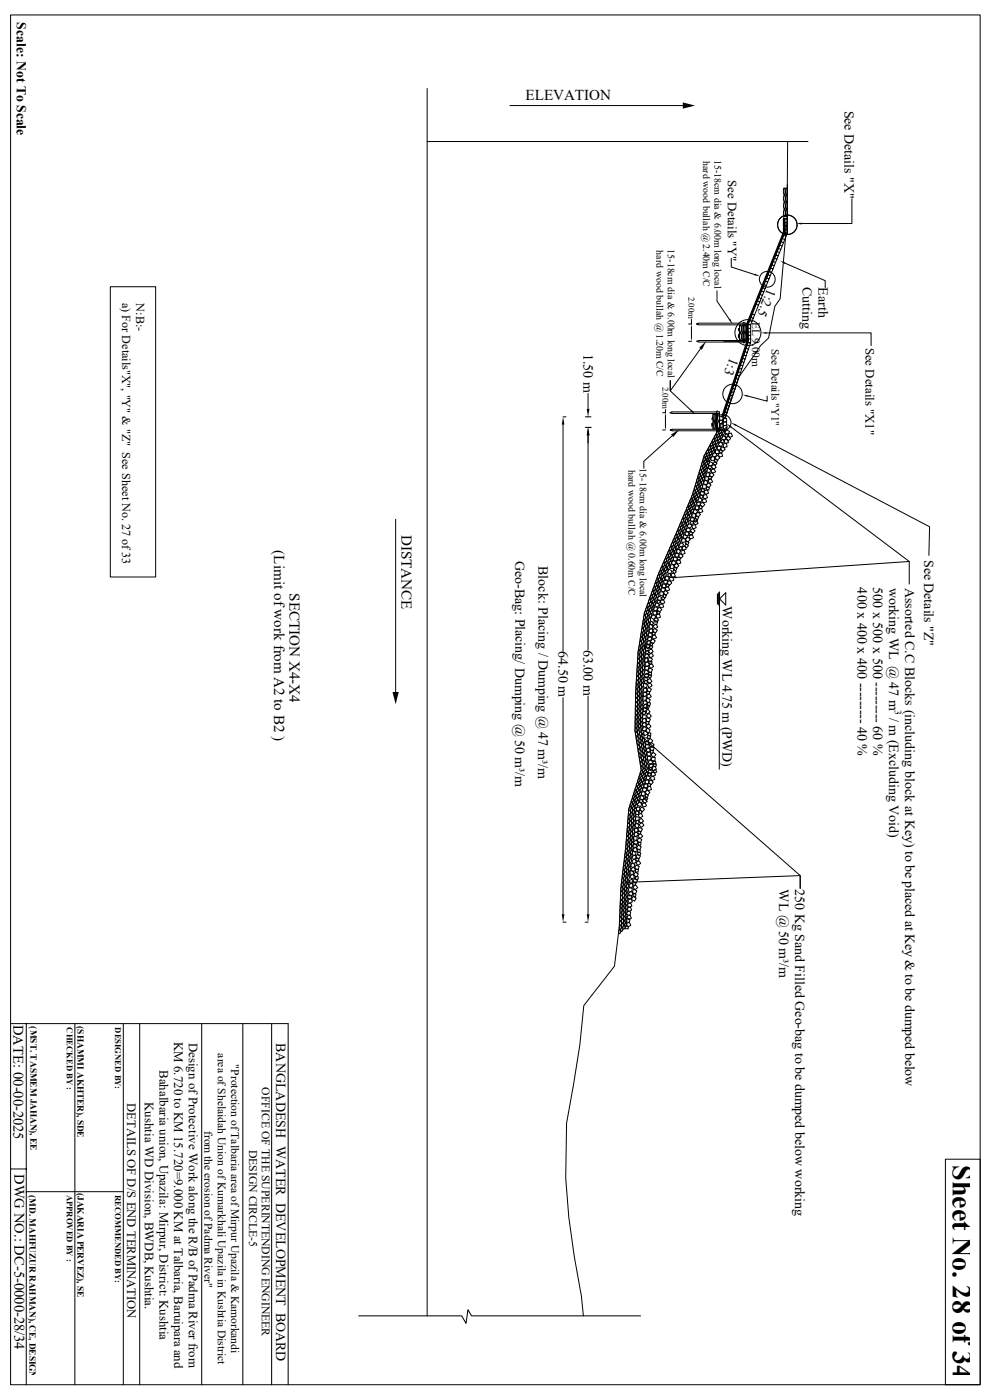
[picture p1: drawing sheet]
<svg xmlns="http://www.w3.org/2000/svg" width="297mm" height="420mm" viewBox="0 0 297 420" stroke-linecap="round" stroke-linejoin="round" font-family="sans-serif">
<defs><g id="words">
<text font-size="8.4" x="285.6" y="349.5" transform="rotate(90 285.6 349.5)">Sheet No. 28 of 34</text>
<g font-size="4.5">
<text x="157.5" y="29.9">ELEVATION</text>
<text x="120.3" y="160.4" transform="rotate(90 120.3 160.4)">DISTANCE</text>
<text x="82.2" y="165.1" transform="rotate(90 82.2 165.1)">(Limit of work from A2 to B2 )</text>
<text x="86.8" y="178" transform="rotate(90 86.8 178)">SECTION X4-X4</text>
</g>
<g font-size="4.4">
<text x="4" y="307.5" transform="rotate(90 4 307.5)">DATE: 00-00-2025</text>
<text x="4.3" y="352.2" transform="rotate(90 4.3 352.2)">DWG NO.: DC-5-0000-28/34</text>
</g>
<g font-size="4.2">
<text x="253.1" y="33.2" transform="rotate(90 253.1 33.2)">See Details &quot;X&quot;</text>
<text x="240.5" y="86.1" transform="rotate(90 240.5 86.1)">Cutting</text>
<text x="245.3" y="86.2" transform="rotate(90 245.3 86.2)">Earth</text>
<text x="174.9" y="106.2" transform="rotate(90 174.9 106.2)">1.50 m</text>
<text x="276.9" y="167.9" transform="rotate(90 276.9 167.9)">See Details &quot;Z&quot;</text>
<text x="154.4" y="168.3" transform="rotate(90 154.4 168.3)">Geo-Bag: Placing/ Dumping @ 50 m³/m</text>
<text x="161.4" y="169.8" transform="rotate(90 161.4 169.8)">Block: Placing / Dumping @ 47 m³/m</text>
<text x="257" y="176.2" transform="rotate(90 257 176.2)">400 x 400 x 400 --------- 40 %</text>
<text x="261.7" y="176.1" transform="rotate(90 261.7 176.1)">500 x 500 x 500 --------- 60 %</text>
<text x="266.4" y="176.3" transform="rotate(90 266.4 176.3)">working WL @ 47 m / m (Excluding Void)</text>
<text x="271.2" y="176.3" transform="rotate(90 271.2 176.3)">Assorted C.C Blocks (including block at Key) to be placed at Key &amp; to be dumped below</text>
<text x="216.5" y="181.9" transform="rotate(90 216.5 181.9)">Working WL 4.75 m (PWD)</text>
<text x="167.4" y="195.4" transform="rotate(90 167.4 195.4)">64.50 m</text>
<text x="174.9" y="194.9" transform="rotate(90 174.9 194.9)">63.00 m</text>
<text x="233.6" y="266.8" transform="rotate(90 233.6 266.8)">WL @ 50 m³/m</text>
<text x="238.3" y="266.7" transform="rotate(90 238.3 266.7)">250 Kg Sand Filled Geo-bag to be dumped below working</text>
<text x="82.7" y="312.9" transform="rotate(90 82.7 312.9)">BANGLADESH WATER DEVELOPMENT BOARD</text>
</g>
<g font-size="4.1">
<text x="5.1" y="6.7" transform="rotate(90 5.1 6.7)">Scale: Not To Scale</text>
<text x="230" y="86.4" transform="rotate(112 230 86.4)">1:2.5</text>
<text x="218.9" y="107.1" transform="rotate(112 218.9 107.1)">1:3</text>
</g>
<g font-size="3.9">
<text x="218.1" y="54" transform="rotate(90 218.1 54)">See Details &quot;Y&quot;</text>
<text x="259.4" y="104.3" transform="rotate(90 259.4 104.3)">See Details &quot;X1&quot;</text>
<text x="52.2" y="312.5" transform="rotate(90 52.2 312.5)">KM 6.720 to KM 15.720=9.000 KM at Talbaria, Baruipara and</text>
<text x="56.6" y="312.8" transform="rotate(90 56.6 312.8)">Design of Protective Work along the R/B of Padma River from</text>
<text x="47.8" y="321.1" transform="rotate(90 47.8 321.1)">Bahalbaria union, Upazila: Mirpur, District: Kushtia</text>
<text x="43.4" y="330.6" transform="rotate(90 43.4 330.6)">Kushtia WD Division, BWDB, Kushtia.</text>
</g>
<text font-size="3.8" x="38.1" y="330.9" transform="rotate(90 38.1 330.9)">DETAILS OF D/S END TERMINATION</text>
<g font-size="3.6">
<text x="36.7" y="90.8" transform="rotate(90 36.7 90.8)">a) For Details&quot;X&quot;, &quot;Y&quot; &amp; &quot;Z&quot; See Sheet No. 27 of 33</text>
<text x="40.9" y="91" transform="rotate(90 40.9 91)">N:B:-</text>
</g>
<g font-size="3.5">
<text x="65.3" y="316" transform="rotate(90 65.3 316)">area of Shelaidah Union of Kumarkhali Upazila in Kushtia District</text>
<text x="69.3" y="319.3" transform="rotate(90 69.3 319.3)">&quot;Protection of Talbaria area of Mirpur Upazila &amp; Kamorkandi</text>
<text x="78.4" y="326.1" transform="rotate(90 78.4 326.1)">OFFICE OF THE SUPERINTENDING ENGINEER</text>
<text x="61.3" y="339.2" transform="rotate(90 61.3 339.2)">from the erosion of Padma River&quot;</text>
<text x="74.7" y="345" transform="rotate(90 74.7 345)">DESIGN CIRCLE-5</text>
</g>
<g font-size="3.4">
<text x="225.4" y="96.5" transform="rotate(90 225.4 96.5)">EL 9.00m</text>
<text x="231.3" y="104.6" transform="rotate(90 231.3 104.6)">See Details &quot;Y1&quot;</text>
</g>
<g font-size="3">
<text x="214.2" y="47.9" transform="rotate(90 214.2 47.9)">15-18cm dia &amp; 6.00m long local</text>
<text x="210.8" y="48.2" transform="rotate(90 210.8 48.2)">hard wood bullah @ 2.40m C/C</text>
<text x="196.8" y="75.1" transform="rotate(90 196.8 75.1)">hard wood bullah @ 1.20m C/C</text>
<text x="200.2" y="74.8" transform="rotate(90 200.2 74.8)">15-18cm dia &amp; 6.00m long local</text>
<text x="188.3" y="140.9" transform="rotate(90 188.3 140.9)">hard wood bullah @ 0.60m C/C</text>
<text x="191.7" y="140.5" transform="rotate(90 191.7 140.5)">15-18cm dia &amp; 6.00m long local</text>
</g>
<text font-size="2.9" x="268.2" y="213" transform="rotate(90 268.2 213)">3</text>
<g font-size="2.8">
<text x="9.1" y="307.9" transform="rotate(90 9.1 307.9)">(MST. TASMEM JAHAN), EE</text>
<text x="23.2" y="307.9" transform="rotate(90 23.2 307.9)">(SHAMMI AKHTER), SDE</text>
<text x="8.9" y="358.5" transform="rotate(90 8.9 358.5)">(MD. MAHFUZUR RAHMAN), CE, DESIGN</text>
<text x="23.2" y="357.9" transform="rotate(90 23.2 357.9)">(JAKARIA PERVEZ), SE</text>
</g>
<g font-size="2.6">
<text x="206.4" y="89" transform="rotate(90 206.4 89)">2.00m</text>
<text x="198.6" y="116" transform="rotate(90 198.6 116)">2.00m</text>
<text x="20" y="308.2" transform="rotate(90 20 308.2)">CHECKED BY :</text>
<text x="34.5" y="308.2" transform="rotate(90 34.5 308.2)">DESIGNED BY:</text>
<text x="20" y="358.4" transform="rotate(90 20 358.4)">APPROVED BY :</text>
<text x="34.5" y="358.4" transform="rotate(90 34.5 358.4)">RECOMMENDED BY:</text>
</g>
</g></defs>
<g fill="none" stroke="#000" stroke-width=".3">
<path d="M3.2 4.5h290.6v410.9h-290.6zM128 26.5v368.3M152.8 31.7h51.8M128 42.5h114.1M235 56.3a1.96 1.96 0 0 1 0 2.1l-.2-.7zM235 58.5a1.48 1.48 0 0 1 .2 1.9v.2a1.48 1.48 0 0 1-.3-1.9zM235.5 56.4a1.48 1.48 0 0 1 .3 1.9l-.1 .1a1.48 1.48 0 0 1-.2-1.8zM235.6 58.5a1.48 1.48 0 0 1 .2 1.9v.2a1.48 1.48 0 0 1-.3-1.9zM236 55.2v14.7M236.1 42.5l-.2 23.5-2.1 23.6-1.6 2.3-1.9 9.5-2.4 2.4-6.5 9.4-4 11.7-6.4 11.8-3.5 11.8-10.1 23.6-4.3 11.8-1.9 11.7-.7 11.8-.2 11.8 1.9 11.8-3.8 11.7-.9 11.8-1.4 11.8-.5 11.8-1.5 11.8-9.1 11.8-1.2 11.7-4 23.6a194.1 194.1 0 0 0 4.4 51.8l.6 6M255.3 59.6v7.5h-15M219.2 77.5v2.6l7 2.3"/>
<path d="M231.4 79.5l.6 .2M231.8 78.5l.6 .2M232.2 77.5l.6 .3M232.5 76.5l.7 .3M233 75.5l.6 .3M233.3 74.5l.7 .3M233.7 73.5l.7 .3M234.1 72.6l.7 .2M234.5 71.6l.7 .2M234.9 70.6l.7 .3M235 60.7a1.48 1.48 0 0 1 .2 1.9v.1a1.48 1.48 0 0 1-.3-1.8zM235 62.9a1.48 1.48 0 0 1 .2 1.8v.2a1.48 1.48 0 0 1-.3-1.9z"/>
<path d="M235 65.6v4.1l-11 27.5v5.4l-7.5 22.4M235.2 67.8h.8M235.2 69.7l-11 27.6v5.4M235.2 68.8h.8M235.3 79l12 5.2v2.1M235.6 60.7a1.48 1.48 0 0 1 .2 1.9v.1a1.48 1.48 0 0 1-.3-1.8zM235.6 62.8a1.48 1.48 0 0 1 .2 1.9v.2a1.48 1.48 0 0 1-.3-1.9zM236 64.9h-1.1v.7h1.1h-.8v4.3l.7 .2M236 66.7h-.8v3.2h.8M236 65.6h-1.2v4l-11 27.6v5.4l-7.5 22.4M236 69.9l-11 27.6M33.1 86h13.6v87.1h-13.6z"/>
<path d="M207.2 95.8v1.4h-.8M207.2 98.2v3.2M208.7 97.2l.7-.3h14.2v.6h-14.2zM214.9 87.2v3.1l3.7 5.5M221.6 98.7l-.2-.3 .2 .3-.3 .3M221.6 98.9l-.2-.2 .2 .2-.3 .4M221.6 97.5v4.7M221.9 97.5a2.06 2.06 0 0 1 0 2.3l-.2-1.1zM221.9 99.8a2.06 2.06 0 0 1 0 2.3l-.2-1.1zM222.5 97.5a2.06 2.06 0 0 1 0 2.3l-.2-1.1zM222.5 99.8a2.06 2.06 0 0 1 .1 2.3l-.3-1.1zM222.7 97.1v5.7"/>
<path d="M222.7 96.9l.1-.2 .3 .2M222.7 97.5l.1 .2 .3-.2M223.2 97.4a2.06 2.06 0 0 1 0 2.3l-.2-1zM223.2 99.7a2.06 2.06 0 0 1 0 2.4l-.2-1.1zM223.6 97.5v5.1h-14.1l-.7-.2 .7-.2h14.1M224.2 98.5h.8M224.2 97.5h.8M224.3 97.2l.7 .3M224.7 96.2l.6 .3M225 99.6h-.8v3.1h.8M225 97.5v5.2M225.1 95.2l.6 .3"/>
<path d="M225.5 94.2l.6 .3M226.7 91.3l.6 .2M227 90.3l.7 .3M227.5 89.3l.6 .3M227.8 88.3l.7 .3M228.2 87.3l.7 .3M228.6 86.4l.7 .2M229 85.4l.7 .2M229.4 84.4l.7 .2M229.7 99.9h31.4v3.8M229.8 83.4l.7 .3M230.2 82.4l.6 .3"/>
<path d="M230.6 81.4l.6 .3M231 80.4l.6 .3M176.2 118v4.7M206.4 102.4h.8M209.9 104.6l-9 12.7v-3.1v3.1l6.2 5.8M216.5 102.2l.6 .2h6.5M218.6 119.6l.6 .2M218.9 118.6l.7 .2M219.2 117.6l.7 .2M219.6 116.5l.7 .3M219.9 115.6l.7 .2M220.3 114.6l.6 .2"/>
<path d="M220.6 113.5l.7 .2M220.9 112.5l.7 .3M221.3 111.5l.7 .3M221.6 100.8l-.3-.3 .3 .3-.3 .3M221.6 101l-.3-.3 .3 .3-.3 .3M221.6 110.5l.7 .2M222 109.5l.6 .2M222.3 108.5l.6 .3M222.6 107.5l.7 .2M222.7 102.2l.1-.3 .3 .3M222.7 102.6l.1 .3 .3-.3M222.9 106.5l.7 .2"/>
<path d="M223.3 105.5l.6 .2M223.6 104.5l.7 .2M223.9 103.5l.7 .2M224.2 118.8l5.7 1.6v-1.6M224.2 102.7l.7 .3M224.2 100.6h.8zM224.2 101.7h.8M224.2 100.6h.8M224.2 102.6l-7.5 22.7 .6 .2 7.7-22.8M168.7 125.1h.9M168.7 127.4v68M175.4 128.2h1.7"/>
<path d="M175.4 125.1h1.7M176.2 130.6v64.3M198.6 129h.8M199.4 122.9v.9h-.8M199.4 124.8v3.3M201.5 130.7l-8.5 7.7v2.1M210.4 138.8l.3-.3a.64 .64 0 0 1 .2 .7 .64 .64 0 0 1-.5 .5zM210.7 139.5l.3-.3a.64 .64 0 0 1 .3 .7 .64 .64 0 0 1-.6 .4zM210.8 137.6l.3-.3a.64 .64 0 0 1 .2 .7 .64 .64 0 0 1-.5 .4zM211.1 138.3l.3-.3a.64 .64 0 0 1 .2 .7 .64 .64 0 0 1-.5 .4zM211.2 136.4l.3-.3a.63 .63 0 0 1 .1 .7 .63 .63 0 0 1-.6 .4zM211.5 138.9l.3-.3a.64 .64 0 0 1 .2 .6 .64 .64 0 0 1-.6 .5z"/>
<path d="M211.5 137l.3-.3a.64 .64 0 0 1 .2 .7 .64 .64 0 0 1-.5 .5zM211.8 139.5l.3-.3a.64 .64 0 0 1 .2 .7 .64 .64 0 0 1-.5 .5zM211.8 137.6l.3-.3a.64 .64 0 0 1 .3 .7 .64 .64 0 0 1-.6 .5zM212 135h.2a.63 .63 0 0 1 .1 .7 .63 .63 0 0 1-.7 .3l.1-.6zM212 136.1l.3-.3a.63 .63 0 0 1 .1 .7 .63 .63 0 0 1-.6 .4zM212.2 138.4l.3-.3a.64 .64 0 0 1 .2 .7 .64 .64 0 0 1-.6 .4zM212.2 136.8l.3-.2a.63 .63 0 0 1 .1 .7 .63 .63 0 0 1-.6 .3zM212.4 137.6l.3-.3a.63 .63 0 0 1 .1 .8 .63 .63 0 0 1-.7 .3zM212.5 134.2l.3-.3a.63 .63 0 0 1 .1 .7 .63 .63 0 0 1-.7 .4zM212.7 134.9l.3-.2a.63 .63 0 0 1 .1 .7 .63 .63 0 0 1-.7 .3zM212.7 138.5l1 .4-.5 1-.9-.5zM212.9 135.7l.2-.3a.63 .63 0 0 1 .2 .7 .63 .63 0 0 1-.7 .4z"/>
<path d="M213 136.4l.3-.2a.63 .63 0 0 1 .1 .7 .63 .63 0 0 1-.6 .3zM213.1 137.1l1-.1 .1 1.1h-1.1zM213.1 133l.3-.2a.63 .63 0 0 1 .1 .7 .63 .63 0 0 1-.6 .3zM213.2 139.8l1-.5 .4 1-.9 .5zM213.2 133.8l.3-.2a.63 .63 0 0 1 .1 .7 .63 .63 0 0 1-.6 .3zM213.4 134.6l.3-.2a.63 .63 0 0 1 .1 .7 .63 .63 0 0 1-.6 .3zM213.6 135.4l.3-.3a.63 .63 0 0 1 .1 .8 .63 .63 0 0 1-.6 .3zM213.7 125.3l-.3-.3 .3 .3-.3 .3M213.7 125.6l-.3-.3 .3 .3-.3 .3M213.7 127.4l-.3-.3 .3 .3-.4 .3M213.7 127.6l-.3-.3 .3 .3-.4 .4M213.7 124v4.8"/>
<path d="M213.7 131.8l.3-.2a.63 .63 0 0 1 .1 .7 .63 .63 0 0 1-.7 .3zM213.7 139l.6-.5 .6 .6-.6 .6zM213.9 124a2.06 2.06 0 0 1 .1 2.4l-.3-1.1zM213.9 126.4a2.06 2.06 0 0 1 .1 2.3l-.3-1.1zM214 135.8l.9 .5-.6 .9-.9-.5zM214 132.5l.2-.1a.63 .63 0 0 1 .1 .7 .63 .63 0 0 1-.7 .4l.1-.6zM214 133.4l.3-.2a.63 .63 0 0 1 .1 .7 .63 .63 0 0 1-.6 .3zM214.2 137.3l.8-.7 .7 .8-.8 .7zM214.2 134.2l.3-.3a.63 .63 0 0 1 .1 .8 .63 .63 0 0 1-.6 .3zM214.3 130.7l.3-.3a.63 .63 0 0 1 .1 .8 .63 .63 0 0 1-.6 .3zM214.4 137.7l.7 .4-.4 .7-.7-.4zM214.4 135h1.1v1.1h-1z"/>
<path d="M214.5 131.5l.3-.3a.63 .63 0 0 1 .1 .8 .63 .63 0 0 1-.7 .3zM214.5 124a2.06 2.06 0 0 1 .1 2.4l-.3-1.1zM214.6 126.4a2.06 2.06 0 0 1 0 2.3l-.2-1.1zM214.7 132.3l.3-.3a.63 .63 0 0 1 .1 .8 .63 .63 0 0 1-.7 .3zM214.8 128.7l.1-.2 .3 .2M214.8 129.2l.1 .3 .3-.3M214.8 124.1l.1 .2 .3-.2M214.8 133.1l.3-.3a.63 .63 0 0 1 .1 .7 .63 .63 0 0 1-.6 .4zM214.9 129.6l.3-.2a.63 .63 0 0 1 .1 .7 .63 .63 0 0 1-.6 .3zM215 133.9h1v1.1h-1zM215.1 130.3l.3-.2a.63 .63 0 0 1 .1 .7 .63 .63 0 0 1-.7 .3zM215.2 123.6l-.1-.3-.3 .3v5.8"/>
<path d="M215.2 124a2.06 2.06 0 0 1 .1 2.4l-.3-1.1zM215.2 126.4a2.06 2.06 0 0 1 .1 2.3l-.3-1.1zM215.3 136.1l1-.3 .3 1.1-1 .2zM215.3 131.1l.3-.2a.63 .63 0 0 1 .1 .7 .63 .63 0 0 1-.6 .4zM215.5 131.9l.3-.2a.63 .63 0 0 1 .1 .7 .63 .63 0 0 1-.7 .3zM215.5 128.4l.3-.2a.63 .63 0 0 1 .1 .7 .63 .63 0 0 1-.6 .3zM215.6 125h1.1v1.1h-1.1zM215.6 126.1h1.1v1h-1.1zM215.6 127.1h1.1v1.1h-1.1zM215.6 124h-14.2l-.7-.2 .7-.2h14.2v5.6h-14.1l-.7-.2 .7-.2h14.1M215.7 129.3l.3-.3a.63 .63 0 0 1 .1 .8 .63 .63 0 0 1-.7 .3zM215.8 132.5l.9 .6-.5 .9-.9-.6z"/>
<path d="M215.9 130l.3-.2a.63 .63 0 0 1 .1 .7 .63 .63 0 0 1-.7 .4zM215.9 134.7l.8-.7 .6 .8-.8 .7zM215.9 134.9l.7 .4-.4 .7-.7-.4zM216 132.1l.8-.3 .3 .8-.8 .3zM216.1 130.8l.3-.2a.63 .63 0 0 1 .1 .7 .63 .63 0 0 1-.7 .3zM216.2 128.2l-.1 .8 .6-.4M216.7 133.3l1-.3 .2 1-1 .3zM216.7 129.7l.3-.3a.63 .63 0 0 1 .1 .7 .63 .63 0 0 1-.7 .4zM216.7 125.5h1.1v1.1h-1.1zM216.7 126.6h1.1v1h-1.1zM216.7 128.7l-.5 .6 .1 .5 .5-.4 .2-.7M216.7 127.9l.1 .1"/>
<path d="M216.7 130.7l.9 .6-.6 .9-.8-.6zM216.9 127.6l1 .2-.1 1.1-1.1-.2zM216.9 124.6l.7 .2M217 132l1.1-.2 .2 1-1 .3zM217.2 130.5l.7-.4 .4 .7-.7 .4zM217.3 123.6l.6 .2M217.3 128.5l.3-.2a.63 .63 0 0 1 .1 .7 .63 .63 0 0 1-.7 .3zM217.5 131.5l.8-.7 .7 .8-.8 .7zM217.6 122.6l.7 .2M217.7 128.9l1 .5-.5 1-1-.5zM217.9 121.6l.7 .2M218.1 130.3l1-.4 .4 1-.9 .4z"/>
<path d="M218.3 120.6l.6 .2M219.1 128.1l53.4 40.3v6.8M220.6 127.6l58 30.4-.2 8.6M118.6 155.8v51.8M203 159.3l.2-.1a.64 .64 0 0 1 .2 .7 .64 .64 0 0 1-.6 .5v-.6zM203.4 158.3l.3-.3a.64 .64 0 0 1 .2 .7 .64 .64 0 0 1-.6 .4zM203.6 159.2l.3-.3a.64 .64 0 0 1 .2 .7 .64 .64 0 0 1-.6 .4zM203.9 157.1l.3-.3a.64 .64 0 0 1 .2 .7 .64 .64 0 0 1-.6 .4zM204 159.6l.3-.3a.64 .64 0 0 1 .2 .7 .64 .64 0 0 1-.5 .5zM204.1 157.9l.3-.3a.64 .64 0 0 1 .2 .7 .64 .64 0 0 1-.6 .5zM204.3 155.9l.3-.3a.64 .64 0 0 1 .3 .7 .64 .64 0 0 1-.6 .5zM204.5 158.4l.3-.3a.64 .64 0 0 1 .2 .7 .64 .64 0 0 1-.5 .5z"/>
<path d="M204.6 156.8l.3-.3a.64 .64 0 0 1 .2 .7 .64 .64 0 0 1-.6 .4zM204.9 154.7l.2-.3a.64 .64 0 0 1 .3 .7 .64 .64 0 0 1-.6 .5zM204.9 159.1l.2-.3a.64 .64 0 0 1 .3 .7 .64 .64 0 0 1-.6 .4zM205 157.2l.3-.3a.64 .64 0 0 1 .2 .7 .64 .64 0 0 1-.5 .5zM205.1 155.6l.3-.3a.64 .64 0 0 1 .2 .7 .64 .64 0 0 1-.6 .4zM205.3 159.6h1l.2 1-1.1 .1zM205.4 153.5l.3-.3a.64 .64 0 0 1 .2 .7 .64 .64 0 0 1-.6 .4zM205.4 157.9l.3-.3a.64 .64 0 0 1 .2 .7 .64 .64 0 0 1-.6 .4zM205.5 156l.3-.3a.64 .64 0 0 1 .3 .7 .64 .64 0 0 1-.6 .4zM205.7 158.5l1.1-.1 .1 1.1-1.1 .1zM205.9 152.3l.3-.3a.64 .64 0 0 1 .2 .7 .64 .64 0 0 1-.6 .4zM205.9 154.1a.64 .64 0 0 1 .2 .7 .64 .64 0 0 1-.6 .4v-.6z"/>
<path d="M205.9 156.7l.3-.3a.64 .64 0 0 1 .2 .7 .64 .64 0 0 1-.6 .4zM206 154.8l.3-.3a.64 .64 0 0 1 .3 .7 .64 .64 0 0 1-.6 .5zM206.1 153l.3-.3a.64 .64 0 0 1 .2 .7 .64 .64 0 0 1-.6 .4zM206.4 151.1l.3-.3a.64 .64 0 0 1 .2 .7 .64 .64 0 0 1-.6 .4zM206.4 155.5l.3-.3a.64 .64 0 0 1 .2 .7 .64 .64 0 0 1-.6 .4zM206.4 153.6l.3-.3a.64 .64 0 0 1 .2 .7 .64 .64 0 0 1-.5 .4zM206.4 157.1l.9 .5-.4 .9-1-.5zM206.6 151.8l.3-.3a.64 .64 0 0 1 .2 .7 .64 .64 0 0 1-.6 .4zM206.8 154.3l.3-.3a.64 .64 0 0 1 .2 .7 .64 .64 0 0 1-.6 .4zM206.8 156.6l.8-.3 .3 .7-.7 .4zM206.9 149.9l.3-.3a.64 .64 0 0 1 .2 .7 .64 .64 0 0 1-.6 .4zM206.9 159.5l.7 .3-.3 .8-.8-.4z"/>
<path d="M206.9 152.4l.3-.3a.64 .64 0 0 1 .2 .7 .64 .64 0 0 1-.5 .4zM207.1 150.6l.3-.3a.64 .64 0 0 1 .2 .7 .64 .64 0 0 1-.5 .4zM207.3 155.2l.9 .5-.5 .9-.9-.5zM207.3 153l.3-.3a.64 .64 0 0 1 .2 .7 .64 .64 0 0 1-.6 .5zM207.3 157.7l1-.4 .4 1-1 .4zM207.3 154.2l1.1-.1 .1 1-1 .1zM207.4 148.7l.3-.3a.64 .64 0 0 1 .2 .7 .64 .64 0 0 1-.6 .4zM207.4 151.2l.3-.3a.64 .64 0 0 1 .3 .7 .64 .64 0 0 1-.6 .4zM207.6 158.5l.7 .8-.7 .7-.8-.7zM207.6 149.4l.3-.3a.64 .64 0 0 1 .2 .7 .64 .64 0 0 1-.5 .4zM207.8 151.8l.3-.2a.64 .64 0 0 1 .2 .6 .64 .64 0 0 1-.6 .5zM207.8 147.4l.3-.2a.64 .64 0 0 1 .2 .6 .64 .64 0 0 1-.5 .5z"/>
<path d="M207.8 156.5l1-.4 .4 1-1 .4zM208.1 148.2l.3-.3a.64 .64 0 0 1 .2 .7 .64 .64 0 0 1-.5 .4zM208.2 152.8l.9 .5-.5 .9-1-.4zM208.2 146.2l.3-.3a.64 .64 0 0 1 .2 .7 .64 .64 0 0 1-.5 .5zM208.2 149.7a.64 .64 0 0 1 .3 .7 .64 .64 0 0 1-.6 .4v-.6zM208.3 150.7l.3-.3a.64 .64 0 0 1 .2 .7 .64 .64 0 0 1-.6 .4zM208.3 151.8l1.1-.1 .1 1.1-1.1 .1zM208.4 148.8l.3-.3a.64 .64 0 0 1 .3 .7 .64 .64 0 0 1-.6 .4zM208.4 155.5l.6 .6-.5 .6-.6-.6zM208.5 146.9l.3-.3a.64 .64 0 0 1 .3 .7 .64 .64 0 0 1-.6 .4zM208.7 154.8l.7 .4-.3 .7-.8-.4zM208.8 150.7l1-.1 .1 1.1-1 .1z"/>
<path d="M208.8 149.4l.3-.3a.64 .64 0 0 1 .2 .7 .64 .64 0 0 1-.6 .5zM208.9 144.7a.64 .64 0 0 1 .2 .6 .64 .64 0 0 1-.6 .5v-.6zM208.9 147.5l.3-.3a.64 .64 0 0 1 .2 .7 .64 .64 0 0 1-.6 .4zM208.9 143.7l.3-.3a.64 .64 0 0 1 .2 .7 .64 .64 0 0 1-.5 .5zM208.9 145.7l.3-.3a.64 .64 0 0 1 .2 .7 .64 .64 0 0 1-.5 .4zM209.2 153.6l.7 .7-.7 .8-.8-.7zM209.3 146.3l.2-.3a.64 .64 0 0 1 .3 .7 .64 .64 0 0 1-.6 .4zM209.3 152.9l1-.4 .4 1-1.1 .4zM209.3 142.5l.3-.3a.64 .64 0 0 1 .2 .7 .64 .64 0 0 1-.5 .4zM209.3 144.4l.3-.3a.64 .64 0 0 1 .2 .7 .64 .64 0 0 1-.5 .5zM209.5 149.3l1 .5-.5 .9-1-.5zM209.5 147.9a.64 .64 0 0 1 .2 .7 .64 .64 0 0 1-.5 .4l-.1-.6z"/>
<path d="M209.5 146.9l.3-.3a.64 .64 0 0 1 .3 .7 .64 .64 0 0 1-.6 .5zM209.6 143.2l.3-.3a.64 .64 0 0 1 .3 .7 .64 .64 0 0 1-.6 .5zM209.6 145l.3-.3a.64 .64 0 0 1 .3 .7 .64 .64 0 0 1-.6 .5zM209.7 141.3l.3-.3a.64 .64 0 0 1 .2 .7 .64 .64 0 0 1-.6 .4zM209.7 148.8l.7-.3 .4 .7-.8 .4zM209.8 151.6l.8 .3-.4 .8-.7-.4zM210 143.8l.3-.3a.64 .64 0 0 1 .2 .7 .64 .64 0 0 1-.6 .5zM210 145.7l.3-.3a.64 .64 0 0 1 .2 .7 .64 .64 0 0 1-.6 .5zM210 142l.3-.3a.64 .64 0 0 1 .2 .7 .64 .64 0 0 1-.5 .4zM210.1 140l.3-.3a.64 .64 0 0 1 .2 .7 .64 .64 0 0 1-.6 .5zM210.3 147.3l.9 .5-.5 1-.9-.5zM210.3 144.4l.3-.3a.64 .64 0 0 1 .2 .7 .64 .64 0 0 1-.5 .5z"/>
<path d="M210.4 142.6l.3-.3a.64 .64 0 0 1 .2 .7 .64 .64 0 0 1-.6 .4zM210.4 140.8l.3-.3a.64 .64 0 0 1 .2 .7 .64 .64 0 0 1-.5 .4zM210.4 149.9l1-.3 .4 .9-1 .4zM210.5 145.5l1-.2 .3 1.1-1.1 .2zM210.5 150.6l.7 .8-.7 .7-.7-.7zM210.6 146.5l.6 .5-.5 .7-.6-.5zM210.7 148.7l1-.4 .3 1-1 .4zM210.7 143.2l.3-.3a.64 .64 0 0 1 .2 .7 .64 .64 0 0 1-.5 .5zM210.7 141.4l.3-.3a.64 .64 0 0 1 .3 .6 .64 .64 0 0 1-.6 .5zM211 147.3l1-.4 .3 1.1-.9 .3zM211.1 140.1l.3-.3a.64 .64 0 0 1 .2 .7 .64 .64 0 0 1-.6 .4zM211.1 142l.3-.3a.64 .64 0 0 1 .2 .7 .64 .64 0 0 1-.6 .4z"/>
<path d="M211.2 143.2l1-.3 .2 1.1-1 .2zM211.2 144.1l1 .4-.4 1-1-.4zM211.4 140.8l.3-.3a.64 .64 0 0 1 .2 .7 .64 .64 0 0 1-.5 .4zM211.5 142l1-.2 .2 1-1 .2zM211.9 146l.7 .3-.2 .8-.8-.3zM212.1 140.5l1 .4-.4 1-1-.5zM212.2 144.1l.9-.5 .5 1-1 .4zM212.2 140l.7-.4 .5 .7-.8 .5zM212.3 144.8l.8 .7-.7 .8-.8-.6zM212.6 142.7l.8 .3-.3 .8-.8-.3zM213.1 141l.9-.4 .5 1-1 .4zM213.2 141.7l.8 .7-.7 .9-.8-.7z"/>
<path d="M194.9 178.8l.3-.3a.64 .64 0 0 1 .3 .7 .64 .64 0 0 1-.6 .4zM195.2 179.7l.3-.3a.64 .64 0 0 1 .2 .7 .64 .64 0 0 1-.5 .4zM195.4 177.5l.3-.3a.64 .64 0 0 1 .2 .7 .64 .64 0 0 1-.6 .5zM195.7 178.4l.3-.3a.64 .64 0 0 1 .2 .7 .64 .64 0 0 1-.6 .5zM195.8 176.3l.3-.3a.64 .64 0 0 1 .3 .7 .64 .64 0 0 1-.6 .5zM196.1 177.2l.3-.3a.64 .64 0 0 1 .2 .7 .64 .64 0 0 1-.6 .5zM196.1 178.9l.3-.3a.64 .64 0 0 1 .2 .7 .64 .64 0 0 1-.6 .4zM196.3 175.1l.3-.3a.64 .64 0 0 1 .2 .7 .64 .64 0 0 1-.6 .5zM196.4 179.5l.3-.3a.64 .64 0 0 1 .3 .7 .64 .64 0 0 1-.6 .5zM196.6 176l.2-.3a.64 .64 0 0 1 .3 .7 .64 .64 0 0 1-.6 .4zM196.6 177.7l.2-.3a.64 .64 0 0 1 .3 .7 .64 .64 0 0 1-.6 .4zM196.9 178.4l.3-.3a.64 .64 0 0 1 .2 .6 .64 .64 0 0 1-.6 .5z"/>
<path d="M197 173.7a.64 .64 0 0 1 .2 .7 .64 .64 0 0 1-.6 .4v-.6zM197 174.8l.3-.3a.64 .64 0 0 1 .2 .7 .64 .64 0 0 1-.6 .4zM197 176.4l.3-.3a.64 .64 0 0 1 .2 .7 .64 .64 0 0 1-.6 .4zM197.1 172.7l.3-.3a.64 .64 0 0 1 .2 .7 .64 .64 0 0 1-.5 .5zM197.3 177.1l.3-.3a.64 .64 0 0 1 .2 .7 .64 .64 0 0 1-.5 .5zM197.4 173.6l.3-.3a.64 .64 0 0 1 .2 .7 .64 .64 0 0 1-.5 .5zM197.4 175.2l.3-.3a.64 .64 0 0 1 .2 .7 .64 .64 0 0 1-.5 .5zM197.5 178.8l1 .6-.6 .9-.9-.6zM197.6 171.5l.3-.3a.64 .64 0 0 1 .2 .7 .64 .64 0 0 1-.5 .4zM197.7 177.6l1.1-.1v1.1h-1zM197.7 175.9l.3-.3a.64 .64 0 0 1 .3 .7 .64 .64 0 0 1-.6 .4zM197.8 172.4l.3-.3a.64 .64 0 0 1 .2 .7 .64 .64 0 0 1-.5 .4z"/>
<path d="M197.8 174.1l.3-.3a.64 .64 0 0 1 .2 .7 .64 .64 0 0 1-.5 .4zM198.1 179.5l.6-.6 .6 .6-.6 .6zM198.1 170.3l.3-.3a.64 .64 0 0 1 .2 .7 .64 .64 0 0 1-.5 .5zM198.2 174.8l.3-.3a.64 .64 0 0 1 .2 .6 .64 .64 0 0 1-.6 .5zM198.3 171.2l.3-.3a.64 .64 0 0 1 .2 .6 .64 .64 0 0 1-.6 .5zM198.4 175.3l1.1-.1 .1 1-1.1 .1zM198.5 172.7l.1-.1a.64 .64 0 0 1 .2 .6 .64 .64 0 0 1-.6 .5v-.6zM198.5 176.2l1 .6-.6 .9-.9-.5zM198.6 173.5l.3-.3a.64 .64 0 0 1 .3 .7 .64 .64 0 0 1-.6 .5zM198.7 169.1l.3-.3a.64 .64 0 0 1 .2 .7 .64 .64 0 0 1-.6 .5zM198.8 171.6l.3-.3a.64 .64 0 0 1 .2 .7 .64 .64 0 0 1-.6 .4zM198.8 169.9l.3-.3a.64 .64 0 0 1 .3 .7 .64 .64 0 0 1-.6 .5z"/>
<path d="M198.9 174.2l1.1-.1 .1 1-1.1 .1zM199 178.2l.7 .4-.4 .8-.7-.4zM199.1 172.3l.3-.3a.64 .64 0 0 1 .2 .6 .64 .64 0 0 1-.5 .5zM199.2 167.9l.3-.3a.64 .64 0 0 1 .2 .7 .64 .64 0 0 1-.6 .4zM199.3 170.4l.3-.3a.64 .64 0 0 1 .2 .7 .64 .64 0 0 1-.6 .4zM199.3 176.3l1-.3 .4 1-1 .3zM199.4 168.7l.3-.3a.64 .64 0 0 1 .2 .7 .64 .64 0 0 1-.6 .5zM199.5 177.1l.8 .7-.8 .8-.7-.8zM199.6 171.1l.3-.3a.64 .64 0 0 1 .3 .7 .64 .64 0 0 1-.6 .4zM199.7 166.7l.3-.3a.64 .64 0 0 1 .3 .7 .64 .64 0 0 1-.6 .4zM199.7 172.7l.9 .6-.5 .9-.9-.5zM199.8 169.2l.3-.3a.64 .64 0 0 1 .2 .7 .64 .64 0 0 1-.5 .5z"/>
<path d="M199.9 174.8l.7-.7 .7 .8-.7 .7zM199.9 167.5l.3-.3a.64 .64 0 0 1 .2 .7 .64 .64 0 0 1-.5 .5zM199.9 175l.8 .4-.4 .7-.8-.3zM200.1 172.3l.7-.3 .3 .8-.7 .3zM200.2 169.9l.2-.3a.64 .64 0 0 1 .3 .7 .64 .64 0 0 1-.6 .4zM200.2 165.5l.3-.3a.64 .64 0 0 1 .3 .7 .64 .64 0 0 1-.6 .4zM200.3 168l.3-.3a.64 .64 0 0 1 .2 .7 .64 .64 0 0 1-.5 .4zM200.4 166.3l.3-.3a.64 .64 0 0 1 .2 .7 .64 .64 0 0 1-.5 .5zM200.5 170.8l.9 .5-.5 .9-.9-.5zM200.6 173.4l1-.3 .3 1-1 .3zM200.7 168.7l.3-.3a.64 .64 0 0 1 .2 .6 .64 .64 0 0 1-.5 .5zM200.8 164.3l.3-.3a.64 .64 0 0 1 .2 .7 .64 .64 0 0 1-.6 .4z"/>
<path d="M200.9 166.8l.3-.3a.64 .64 0 0 1 .2 .7 .64 .64 0 0 1-.6 .4zM200.9 169.5l1-.1 .1 1.1-1 .1zM201.1 172.2l1-.3 .3 1-1 .3zM201.2 167.5l.3-.3a.64 .64 0 0 1 .2 .7 .64 .64 0 0 1-.5 .4zM201.3 164.8a.64 .64 0 0 1 .2 .7 .64 .64 0 0 1-.6 .5v-.6zM201.3 163.1l.3-.3a.64 .64 0 0 1 .2 .7 .64 .64 0 0 1-.5 .4zM201.4 165.6l.3-.3a.64 .64 0 0 1 .2 .7 .64 .64 0 0 1-.6 .5zM201.7 163.8l.1-.1a.64 .64 0 0 1 .2 .6 .64 .64 0 0 1-.5 .5l-.1-.6zM201.7 168.1l.9 .6-.5 .9-.9-.6zM201.7 166.3l.3-.3a.64 .64 0 0 1 .2 .7 .64 .64 0 0 1-.5 .4zM201.8 161.9l.3-.3a.64 .64 0 0 1 .2 .7 .64 .64 0 0 1-.5 .4zM201.8 167.2l1.1-.1v1.1l-1 .1z"/>
<path d="M201.9 164.4l.3-.3a.64 .64 0 0 1 .3 .7 .64 .64 0 0 1-.6 .5zM202 169.7l.7-.7 .8 .8-.8 .7zM202 162.7l.3-.3a.64 .64 0 0 1 .2 .7 .64 .64 0 0 1-.5 .5zM202.1 170.9l.6 .6-.6 .6-.6-.6zM202.2 170.1l.7 .4-.4 .7-.7-.3zM202.3 165.1l.3-.3a.64 .64 0 0 1 .2 .7 .64 .64 0 0 1-.6 .4zM202.3 166.1l1.1-.1 .1 1.1-1.1 .1zM202.4 160.7l.2-.3a.64 .64 0 0 1 .3 .7 .64 .64 0 0 1-.6 .4zM202.4 163.2l.3-.3a.64 .64 0 0 1 .3 .7 .64 .64 0 0 1-.6 .4zM202.5 161.5l.3-.3a.64 .64 0 0 1 .2 .7 .64 .64 0 0 1-.5 .5zM202.7 168.2l1-.3 .3 1-1 .3zM202.8 163.9l.3-.3a.64 .64 0 0 1 .2 .7 .64 .64 0 0 1-.6 .4z"/>
<path d="M203 162l.3-.3a.64 .64 0 0 1 .2 .7 .64 .64 0 0 1-.6 .5zM203.1 160.4l.3-.3a.64 .64 0 0 1 .2 .7 .64 .64 0 0 1-.6 .4zM203.1 164.7l.9 .5-.5 .9-.9-.5zM203.2 166.8l.8-.7 .7 .7-.7 .8zM203.3 167l.7 .4-.3 .7-.8-.4zM203.3 162.7l.3-.3a.64 .64 0 0 1 .3 .7 .64 .64 0 0 1-.6 .4zM203.4 164.3l.8-.3 .3 .7-.7 .4zM203.8 160.5a.64 .64 0 0 1 .2 .7 .64 .64 0 0 1-.5 .5l-.1-.6zM203.8 161.5l.3-.3a.64 .64 0 0 1 .3 .7 .64 .64 0 0 1-.6 .4zM204 165.4l1-.4 .3 1-1 .4zM204 162.8l.9 .5-.5 .9-.9-.5zM204.3 161.7l1-.2 .1 1.1-1 .1z"/>
<path d="M204.3 164.1l1.1-.3 .3 1-1 .3zM204.3 160.3l.3-.3a.64 .64 0 0 1 .3 .7 .64 .64 0 0 1-.6 .5zM205.1 160.3l.9 .5-.5 .9-.9-.5zM205.4 161.9l.7-.8 .8 .7-.7 .8zM205.7 163.2l.6 .5-.5 .6-.7-.5zM205.7 162.3l.8 .4-.4 .7-.7-.3zM206.5 160.7l1-.3 .4 .9-1.1 .4zM215 178.2v3M215.3 177.8v3.7M215.6 179.7l1.9-1.9v3.7zM215.6 177.5v53.3M272.5 168.4l-69.8 4.8"/>
<path d="M191.1 199.1l.2-.1a.63 .63 0 0 1 .3 .6 .63 .63 0 0 1-.5 .6zM191.2 197.8l.1-.1a.63 .63 0 0 1 .4 .6 .63 .63 0 0 1-.5 .6zM191.3 195.2l.2-.1a.63 .63 0 0 1 .3 .6 .63 .63 0 0 1-.5 .6zM191.4 196.4a.63 .63 0 0 1 .3 .6 .63 .63 0 0 1-.4 .6l-.2-.6zM191.6 193.9l.1-.1a.63 .63 0 0 1 .4 .6 .63 .63 0 0 1-.5 .5zM191.6 199.8l.2-.1a.63 .63 0 0 1 .3 .6 .63 .63 0 0 1-.5 .6zM191.7 198.5l.2-.1a.63 .63 0 0 1 .3 .6 .63 .63 0 0 1-.5 .6zM191.8 192.5l.1-.1a.63 .63 0 0 1 .4 .6 .63 .63 0 0 1-.5 .6zM191.8 197.2l.1-.1a.63 .63 0 0 1 .4 .6 .63 .63 0 0 1-.5 .6zM191.9 194.6l.2-.1a.63 .63 0 0 1 .3 .6 .63 .63 0 0 1-.5 .6zM192 191.3l.2-.2a.63 .63 0 0 1 .3 .7 .63 .63 0 0 1-.5 .5zM192 195.8a.63 .63 0 0 1 .4 .6 .63 .63 0 0 1-.5 .6l-.1-.6z"/>
<path d="M192.2 199.2l.1-.1a.63 .63 0 0 1 .3 .6 .63 .63 0 0 1-.4 .5zM192.2 189.9l.1-.1a.63 .63 0 0 1 .4 .7 .63 .63 0 0 1-.5 .5zM192.2 193.3l.1-.1a.63 .63 0 0 1 .4 .6 .63 .63 0 0 1-.5 .6zM192.2 197.9l.2-.2a.63 .63 0 0 1 .3 .7 .63 .63 0 0 1-.5 .5zM192.3 196.6l.1-.2a.63 .63 0 0 1 .4 .7 .63 .63 0 0 1-.5 .5zM192.4 188.7l.1-.1a.63 .63 0 0 1 .4 .6 .63 .63 0 0 1-.5 .5zM192.4 191.9l.1-.1a.63 .63 0 0 1 .4 .6 .63 .63 0 0 1-.5 .6zM192.4 195.3l.1-.1a.63 .63 0 0 1 .4 .6 .63 .63 0 0 1-.5 .5zM192.6 187.3l.1-.1a.63 .63 0 0 1 .4 .6 .63 .63 0 0 1-.5 .6zM192.6 190.7l.1-.2a.63 .63 0 0 1 .4 .7 .63 .63 0 0 1-.5 .5zM192.6 193.9l.1-.1a.63 .63 0 0 1 .4 .6 .63 .63 0 0 1-.5 .6zM192.7 199.9l.1-.2a.63 .63 0 0 1 .4 .7 .63 .63 0 0 1-.5 .5z"/>
<path d="M192.8 189.4l.1-.2a.63 .63 0 0 1 .4 .7 .63 .63 0 0 1-.5 .5zM192.8 198.6l.1-.1a.63 .63 0 0 1 .4 .6 .63 .63 0 0 1-.5 .5zM192.8 186.1l.2-.2a.63 .63 0 0 1 .3 .7 .63 .63 0 0 1-.5 .5zM192.8 192.6l.2-.1a.63 .63 0 0 1 .3 .6 .63 .63 0 0 1-.5 .6zM192.8 197.3l.2-.1a.63 .63 0 0 1 .3 .6 .63 .63 0 0 1-.5 .6zM192.9 196l.1-.1a.63 .63 0 0 1 .4 .6 .63 .63 0 0 1-.5 .6zM193 184.7l.1-.1a.63 .63 0 0 1 .4 .7 .63 .63 0 0 1-.5 .5zM193 188.1l.1-.1a.63 .63 0 0 1 .4 .6 .63 .63 0 0 1-.5 .5zM193 197.7l1-.4 .4 1-1 .4zM193 194.7l.1-.1a.63 .63 0 0 1 .4 .6 .63 .63 0 0 1-.5 .5zM193 191.3l.2-.1a.63 .63 0 0 1 .3 .6 .63 .63 0 0 1-.5 .6zM193.2 186.7l.1-.1a.63 .63 0 0 1 .4 .6 .63 .63 0 0 1-.5 .6z"/>
<path d="M193.3 190l.1-.1a.63 .63 0 0 1 .3 .6 .63 .63 0 0 1-.4 .6zM193.3 198.9l.9-.4 .4 1-1 .4zM193.3 193.4l.1-.1a.63 .63 0 0 1 .3 .6 .63 .63 0 0 1-.4 .5zM193.3 196.1l1.1 .3-.3 1-1-.3zM193.4 183.5l.1-.2a.64 .64 0 0 1 .2 .7 .64 .64 0 0 1-.5 .5l-.1-.6zM193.4 195.7l.6-.6 .5 .6-.6 .6zM193.4 193.8l.8-.6 .7 .9-.9 .5zM193.4 185.5l.1-.2a.63 .63 0 0 1 .4 .7 .63 .63 0 0 1-.5 .5zM193.4 188.8l.1-.2a.63 .63 0 0 1 .4 .7 .63 .63 0 0 1-.5 .5zM193.5 199.9l1 .2-.2 1-1.1-.2zM193.5 192l.1-.1a.63 .63 0 0 1 .3 .6 .63 .63 0 0 1-.4 .6zM193.6 182.5l.3-.3a.64 .64 0 0 1 .2 .7 .64 .64 0 0 1-.6 .4z"/>
<path d="M193.6 184.1l.1-.1a.63 .63 0 0 1 .4 .7 .63 .63 0 0 1-.5 .5zM193.6 194.1l1 .2-.2 1-1.1-.2zM193.7 187.4l.1-.1a.63 .63 0 0 1 .4 .6 .63 .63 0 0 1-.5 .6zM193.7 190.8l.1-.2a.63 .63 0 0 1 .4 .7 .63 .63 0 0 1-.5 .5zM193.8 192.5l1-.3 .3 1-1 .3zM193.8 186.1l.2-.1a.63 .63 0 0 1 .3 .6 .63 .63 0 0 1-.5 .6zM193.8 189.4l.2-.1a.63 .63 0 0 1 .3 .7 .63 .63 0 0 1-.5 .5zM193.9 183.3l.3-.3a.64 .64 0 0 1 .2 .7 .64 .64 0 0 1-.6 .4zM194.1 181.3l.3-.3a.64 .64 0 0 1 .2 .7 .64 .64 0 0 1-.6 .4zM194.1 184.8l.1-.1a.63 .63 0 0 1 .3 .6 .63 .63 0 0 1-.4 .6zM194.1 188.2l.1-.2a.63 .63 0 0 1 .3 .7 .63 .63 0 0 1-.4 .5zM194.2 190.1l1-.3 .3 1-1 .3z"/>
<path d="M194.3 186.8l.1-.1a.63 .63 0 0 1 .3 .6 .63 .63 0 0 1-.4 .6zM194.3 182.1l.3-.3a.64 .64 0 0 1 .2 .7 .64 .64 0 0 1-.5 .5zM194.3 195.2l.9-.6 .6 .9-.9 .6zM194.4 183.7l.2-.3a.64 .64 0 0 1 .3 .7 .64 .64 0 0 1-.6 .5zM194.4 191l1 .3-.4 1-1-.3zM194.4 196.5l.8-.6 .6 .9-.8 .6zM194.4 199.7l.9-.6 .6 .8-.9 .6zM194.5 180l.3-.3a.64 .64 0 0 1 .2 .7 .64 .64 0 0 1-.6 .4zM194.5 188.9l1-.3 .3 1-1 .3zM194.5 185.5l.1-.1a.63 .63 0 0 1 .4 .7 .63 .63 0 0 1-.5 .5zM194.6 198.3l.8 .1-.1 .9-.9-.2zM194.6 197.2l.9 .5-.5 .9-.9-.5z"/>
<path d="M194.7 186.9l.7-.5 .5 .6-.7 .5zM194.7 184.4l.3-.3a.64 .64 0 0 1 .2 .7 .64 .64 0 0 1-.6 .5zM194.7 187.3l1 .3-.3 1-1-.3zM194.8 182.6l.3-.3a.64 .64 0 0 1 .2 .7 .64 .64 0 0 1-.6 .4zM194.9 192.7l.8 .3-.2 .8-.9-.3zM195 193.5l.7 .5-.5 .7-.7-.4zM195.1 180.6a.64 .64 0 0 1 .2 .7 .64 .64 0 0 1-.6 .4v-.6zM195.1 183.3l.3-.3a.64 .64 0 0 1 .2 .7 .64 .64 0 0 1-.5 .4zM195.2 181.4l.3-.3a.64 .64 0 0 1 .2 .6 .64 .64 0 0 1-.5 .5zM195.3 190.9l1-.5 .5 .9-.9 .5zM195.5 191.6l.9 .6-.6 .9-.9-.6zM195.5 182l.3-.3a.64 .64 0 0 1 .3 .7 .64 .64 0 0 1-.6 .5z"/>
<path d="M195.6 184.4l1 .5-.6 .9-.9-.5zM195.6 189.5l.8 .2-.2 .8-.8-.2zM195.7 180.1l.3-.3a.64 .64 0 0 1 .2 .7 .64 .64 0 0 1-.6 .5zM195.7 183.4l1.1-.1v1.1l-1 .1zM195.7 187.7l.9-.5 .5 .9-.9 .6zM195.9 186l.7-.7 .8 .7-.8 .7zM195.9 182.2l1.1-.1 .1 1-1.1 .1zM196 180.8l.3-.3a.64 .64 0 0 1 .2 .7 .64 .64 0 0 1-.5 .5zM196.1 188.5l.9 .6-.6 .8-.9-.5zM196.1 186.1l1 .3-.3 1.1-1-.4zM196.6 184.5l1-.4 .4 1.1-1.1 .3zM196.7 180.8l.9 .5-.5 .9-.9-.5z"/>
<path d="M196.8 182.9l.8-.8 .8 .8-.8 .7zM196.8 180.3l.8-.3 .4 .7-.8 .4zM197.2 183.2l.7 .4-.4 .7-.7-.4zM197.6 181.4l1-.3 .3 1-1 .3zM197.9 180.2l1-.3 .3 .9-1 .4zM168.7 209.3v65M176.2 208.8v65.5M190.5 218.4a.65 .65 0 0 1 .4 .6 .65 .65 0 0 1-.4 .6l-.2-.6zM190.5 215.9a.65 .65 0 0 1 .4 .6 .65 .65 0 0 1-.4 .6l-.2-.6zM190.5 217.1a.65 .65 0 0 1 .4 .7 .65 .65 0 0 1-.4 .6l-.2-.6zM190.6 214.5a.65 .65 0 0 1 .4 .7 .65 .65 0 0 1-.5 .6l-.1-.6zM190.6 219.7a.65 .65 0 0 1 .5 .5 .65 .65 0 0 1-.3 .7l-.3-.6z"/>
<path d="M190.6 208.2l.2-.1a.63 .63 0 0 1 .3 .6 .63 .63 0 0 1-.5 .6zM190.6 212a.65 .65 0 0 1 .4 .6 .65 .65 0 0 1-.4 .6l-.2-.6zM190.6 213.2a.65 .65 0 0 1 .4 .7 .65 .65 0 0 1-.4 .6l-.2-.6zM190.7 206.9l.1-.1a.63 .63 0 0 1 .3 .6 .63 .63 0 0 1-.4 .6zM190.7 209.4a.65 .65 0 0 1 .4 .6 .65 .65 0 0 1-.5 .6l-.1-.6zM190.7 210.7a.65 .65 0 0 1 .4 .6 .65 .65 0 0 1-.5 .6l-.1-.6zM190.8 205.5l.1-.1a.63 .63 0 0 1 .3 .6 .63 .63 0 0 1-.4 .6zM190.8 204.3l.1-.2a.63 .63 0 0 1 .4 .7 .63 .63 0 0 1-.5 .5zM190.9 203l.1-.1a.63 .63 0 0 1 .4 .6 .63 .63 0 0 1-.5 .5zM191 201.7l.1-.2a.63 .63 0 0 1 .3 .7 .63 .63 0 0 1-.4 .5zM191.1 200.4l.1-.2a.63 .63 0 0 1 .3 .7 .63 .63 0 0 1-.4 .5zM191.1 217.8a.65 .65 0 0 1 .4 .6 .65 .65 0 0 1-.4 .6l-.2-.6z"/>
<path d="M191.1 216.5a.65 .65 0 0 1 .4 .7 .65 .65 0 0 1-.4 .6l-.2-.6zM191.2 214a.65 .65 0 0 1 .4 .6 .65 .65 0 0 1-.5 .6l-.1-.6zM191.2 215.3a.65 .65 0 0 1 .4 .6 .65 .65 0 0 1-.5 .6l-.1-.6zM191.2 219.1a.65 .65 0 0 1 .5 .6 .65 .65 0 0 1-.4 .6l-.2-.5zM191.2 207.7l.1-.1a.63 .63 0 0 1 .4 .6 .63 .63 0 0 1-.5 .5zM191.2 211.4a.65 .65 0 0 1 .4 .6 .65 .65 0 0 1-.4 .6l-.2-.6zM191.2 212.6a.65 .65 0 0 1 .4 .7 .65 .65 0 0 1-.4 .6l-.2-.6zM191.3 206.3l.1-.1a.63 .63 0 0 1 .3 .6 .63 .63 0 0 1-.4 .6zM191.3 210.1a.65 .65 0 0 1 .4 .6 .65 .65 0 0 1-.5 .6l-.1-.6zM191.3 208.8a.65 .65 0 0 1 .4 .6 .65 .65 0 0 1-.4 .6l-.2-.6zM191.3 205l.2-.1a.63 .63 0 0 1 .3 .6 .63 .63 0 0 1-.5 .5zM191.4 203.7l.2-.1a.63 .63 0 0 1 .3 .6 .63 .63 0 0 1-.5 .6z"/>
<path d="M191.5 202.4l.1-.1a.63 .63 0 0 1 .4 .6 .63 .63 0 0 1-.5 .6zM191.6 201.1l.1-.1a.63 .63 0 0 1 .3 .6 .63 .63 0 0 1-.4 .5zM191.6 217.2a.65 .65 0 0 1 .4 .6 .65 .65 0 0 1-.5 .6l-.2-.6zM191.6 214.6a.65 .65 0 0 1 .4 .7 .65 .65 0 0 1-.4 .6l-.2-.6zM191.6 215.9a.65 .65 0 0 1 .4 .7 .65 .65 0 0 1-.4 .6l-.2-.6zM191.6 208.3l.2-.1a.63 .63 0 0 1 .3 .6 .63 .63 0 0 1-.5 .6zM191.6 213.3a.65 .65 0 0 1 .4 .6 .65 .65 0 0 1-.4 .6l-.2-.5zM191.7 207l.1-.1a.63 .63 0 0 1 .4 .6 .63 .63 0 0 1-.5 .6zM191.7 210.8a.65 .65 0 0 1 .4 .6 .65 .65 0 0 1-.5 .6l-.1-.6zM191.7 212a.65 .65 0 0 1 .4 .6 .65 .65 0 0 1-.5 .6l-.1-.6zM191.7 209.5a.65 .65 0 0 1 .4 .6 .65 .65 0 0 1-.4 .6l-.2-.6zM191.7 218.3a.65 .65 0 0 1 .4 .6 .65 .65 0 0 1-.4 .6l-.2-.6z"/>
<path d="M191.8 205.6l.1-.1a.63 .63 0 0 1 .3 .6 .63 .63 0 0 1-.4 .6zM191.8 219.6a.65 .65 0 0 1 .5 .5 .65 .65 0 0 1-.3 .7l-.3-.6zM191.9 204.3l.1-.1a.63 .63 0 0 1 .3 .7 .63 .63 0 0 1-.4 .5zM191.9 203l.2-.1a.63 .63 0 0 1 .3 .6 .63 .63 0 0 1-.5 .6zM192 201.7l.2-.1a.63 .63 0 0 1 .3 .6 .63 .63 0 0 1-.5 .6zM192.1 200.4l.1-.1a.63 .63 0 0 1 .3 .7 .63 .63 0 0 1-.4 .5zM192.2 215.3a.65 .65 0 0 1 .4 .7 .65 .65 0 0 1-.5 .6l-.2-.6zM192.2 216.6a.65 .65 0 0 1 .4 .6 .65 .65 0 0 1-.5 .6l-.2-.6zM192.2 212.7a.65 .65 0 0 1 .4 .7 .65 .65 0 0 1-.4 .6l-.2-.6zM192.2 214a.65 .65 0 0 1 .4 .7 .65 .65 0 0 1-.4 .6l-.2-.6zM192.3 206.4l.1-.1a.63 .63 0 0 1 .4 .6 .63 .63 0 0 1-.5 .6zM192.3 207.7l.1-.1a.63 .63 0 0 1 .4 .6 .63 .63 0 0 1-.5 .6z"/>
<path d="M192.3 211.5a.65 .65 0 0 1 .4 .6 .65 .65 0 0 1-.5 .6l-.1-.6zM192.3 208.9a.65 .65 0 0 1 .4 .6 .65 .65 0 0 1-.4 .6l-.2-.6zM192.3 210.2a.65 .65 0 0 1 .4 .6 .65 .65 0 0 1-.4 .6l-.2-.6zM192.3 217.7a.65 .65 0 0 1 .4 .6 .65 .65 0 0 1-.4 .6l-.2-.6zM192.3 219a.65 .65 0 0 1 .5 .5 .65 .65 0 0 1-.3 .7l-.3-.6zM192.4 217.2l.9-.5 .5 .9-.9 .5zM192.4 205l.1-.1a.63 .63 0 0 1 .3 .6 .63 .63 0 0 1-.4 .6zM192.4 215.9l.9-.4 .5 .9-.9 .5zM192.4 203.8l.2-.2a.63 .63 0 0 1 .3 .7 .63 .63 0 0 1-.5 .5zM192.5 202.5l.2-.1a.63 .63 0 0 1 .3 .6 .63 .63 0 0 1-.5 .5zM192.6 208l.9-.4 .4 1-.9 .4zM192.6 201.2l.1-.2a.63 .63 0 0 1 .4 .7 .63 .63 0 0 1-.5 .5z"/>
<path d="M192.7 210.5l1-.4 .4 1-1 .4zM192.7 218.1l1 .1-.2 1-1-.1zM192.7 214.4l1 .1-.2 1.1-1-.2zM192.7 206.8l1-.4 .4 .9-1 .5zM192.8 208.9l1 .2-.3 1-1-.2zM192.8 211.8l.8-.6 .7 .8-.9 .6zM192.8 219.8l.9-.6 .5 1-.9 .5zM192.9 212.3l1 .1-.1 1.1-1.1-.2zM193 205l1 .3-.2 1-1.1-.2zM193 204.6l.6-.6 .5 .7-.6 .5zM193 213.3l.6 .6-.6 .6-.6-.6zM193 201.4l1-.4 .4 1-1 .4z"/>
<path d="M193 202.6l.9-.6 .6 .8-.9 .7zM193.2 202.9l1 .3-.2 1.1-1-.3zM193.3 213.4l.8-.7 .7 .8-.8 .7zM193.6 217.8l.8-.7 .7 .8-.8 .7zM193.7 216.4l.8 .1-.1 .8-.8-.1zM193.7 208.7l.9-.6 .6 .9-.8 .6zM193.7 214.7l.8-.7 .7 .8-.8 .7zM193.9 207.3l.8 .2-.1 .8-.8-.2zM193.9 204.2l.9-.7 .6 .9-.9 .6zM193.9 218.5l1 .4-.5 1-.9-.4zM194 209.4l.9 .5-.5 1-.9-.5zM194 211.5l.7 .3-.4 .8-.7-.4z"/>
<path d="M194 205.4l.9-.6 .6 .9-.9 .6zM194 215.3l.9 .4-.4 1-1-.5zM194.1 210.7l.8 .2-.1 .8-.8-.2zM194.2 219.8l.9 .1-.1 .8-.8-.1zM194.3 206.2l.9 .6-.5 .9-.9-.6zM194.5 201.6l.8 .2-.1 .8-.8-.2zM194.6 202.3l.7 .4-.4 .7-.7-.4zM194.6 200.4l1 .5-.5 .9-1-.5zM189.4 239.8l.3-.3a.66 .66 0 0 1 .2 .8 .66 .66 0 0 1-.7 .4zM189.8 238.6l.3-.3a.66 .66 0 0 1 .1 .8 .66 .66 0 0 1-.6 .4zM190.1 239.1l.3-.3a.66 .66 0 0 1 .2 .8 .66 .66 0 0 1-.7 .4zM190.2 237.4l.3-.2a.66 .66 0 0 1 .1 .7 .66 .66 0 0 1-.6 .4z"/>
<path d="M190.5 237.9l.3-.3a.66 .66 0 0 1 .2 .8 .66 .66 0 0 1-.7 .4zM190.5 239.6l.3-.2a.66 .66 0 0 1 .2 .7 .66 .66 0 0 1-.7 .4zM190.5 236.2l.3-.3a.66 .66 0 0 1 .2 .8 .66 .66 0 0 1-.6 .4zM190.9 220.9a.77 .77 0 0 1 .1 1.3l-.3-.6zM190.9 236.7l.3-.3a.66 .66 0 0 1 .1 .8 .66 .66 0 0 1-.6 .4zM190.9 238.5l.3-.3a.66 .66 0 0 1 .1 .7 .66 .66 0 0 1-.6 .4zM190.9 235l.3-.3a.66 .66 0 0 1 .2 .7 .66 .66 0 0 1-.6 .4zM191.1 222.2a.77 .77 0 0 1 .1 1.2l-.3-.5zM191.2 223.6a.65 .65 0 0 1 .5 .5 .65 .65 0 0 1-.3 .6l-.3-.5zM191.3 235.5l.3-.3a.66 .66 0 0 1 .1 .8 .66 .66 0 0 1-.6 .4zM191.3 233.8l.3-.3a.66 .66 0 0 1 .2 .7 .66 .66 0 0 1-.7 .5zM191.3 239.1l.3-.3a.66 .66 0 0 1 .2 .8 .66 .66 0 0 1-.7 .4z"/>
<path d="M191.4 224.8a.65 .65 0 0 1 .5 .5 .65 .65 0 0 1-.3 .7l-.3-.6zM191.4 220.4a.65 .65 0 0 1 .5 .5 .65 .65 0 0 1-.3 .7l-.3-.6zM191.6 237a.66 .66 0 0 1 .1 .7 .66 .66 0 0 1-.6 .4v-.6zM191.6 234.3l.3-.3a.66 .66 0 0 1 .2 .8 .66 .66 0 0 1-.6 .4zM191.6 236.1l.3-.3a.66 .66 0 0 1 .2 .7 .66 .66 0 0 1-.6 .4zM191.7 226a.77 .77 0 0 1 .1 1.3l-.3-.6zM191.7 232.6l.3-.3a.66 .66 0 0 1 .1 .8 .66 .66 0 0 1-.6 .4zM191.7 221.6a.77 .77 0 0 1 .1 1.2l-.3-.5zM191.7 238l.3-.3a.66 .66 0 0 1 .1 .7 .66 .66 0 0 1-.6 .4zM191.8 227.4a.65 .65 0 0 1 .5 .5 .65 .65 0 0 1-.3 .7l-.3-.6zM191.8 223a.65 .65 0 0 1 .5 .5 .65 .65 0 0 1-.3 .7l-.3-.6zM192 228.6a.65 .65 0 0 1 .5 .6 .65 .65 0 0 1-.3 .6l-.3-.5z"/>
<path d="M192 224.2a.65 .65 0 0 1 .5 .5 .65 .65 0 0 1-.3 .7l-.3-.6zM192 220.9a.65 .65 0 0 1 .5 .5 .65 .65 0 0 1-.3 .6l-.3-.5zM192 233.1l.3-.3a.66 .66 0 0 1 .2 .7 .66 .66 0 0 1-.6 .4zM192 234.8l.3-.3a.66 .66 0 0 1 .2 .8 .66 .66 0 0 1-.6 .4zM192 236.8l.3-.3a.66 .66 0 0 1 .2 .7 .66 .66 0 0 1-.6 .4zM192.1 238.6l.9 .5-.4 .9-1-.4zM192.2 237.7l1-.2 .2 1-1 .2zM192.2 230a.65 .65 0 0 1 .5 .5 .65 .65 0 0 1-.3 .6l-.3-.5zM192.2 225.5a.65 .65 0 0 1 .5 .5 .65 .65 0 0 1-.3 .7l-.3-.6zM192.3 222a.77 .77 0 0 1 .1 1.3l-.3-.5zM192.4 231.1a.66 .66 0 0 1 .1 .7 .66 .66 0 0 1-.6 .4v-.6zM192.4 226.8a.65 .65 0 0 1 .5 .5 .65 .65 0 0 1-.3 .7l-.3-.6z"/>
<path d="M192.4 231.9l.3-.3a.66 .66 0 0 1 .2 .7 .66 .66 0 0 1-.7 .4zM192.4 233.6l.3-.3a.66 .66 0 0 1 .2 .8 .66 .66 0 0 1-.7 .4zM192.4 223.4a.65 .65 0 0 1 .5 .6 .65 .65 0 0 1-.3 .6l-.3-.5zM192.4 235.5l.3-.3a.66 .66 0 0 1 .2 .8 .66 .66 0 0 1-.6 .4zM192.5 220.3a.65 .65 0 0 1 .5 .5 .65 .65 0 0 1-.3 .7l-.3-.6zM192.6 239.9l.9-.4 .5 1-1 .4zM192.6 228a.65 .65 0 0 1 .5 .6 .65 .65 0 0 1-.3 .6l-.3-.5zM192.6 224.7a.65 .65 0 0 1 .5 .5 .65 .65 0 0 1-.3 .6l-.3-.5zM192.7 221.6a.65 .65 0 0 1 .5 .5 .65 .65 0 0 1-.3 .7l-.3-.6zM192.8 230.7l.3-.3a.66 .66 0 0 1 .1 .8 .66 .66 0 0 1-.6 .4zM192.8 232.5l.3-.3a.66 .66 0 0 1 .1 .7 .66 .66 0 0 1-.6 .4zM192.8 229.4a.65 .65 0 0 1 .5 .5 .65 .65 0 0 1-.3 .6l-.3-.5z"/>
<path d="M192.8 226a.65 .65 0 0 1 .5 .5 .65 .65 0 0 1-.3 .7l-.3-.6zM192.8 234.3l.3-.3a.66 .66 0 0 1 .2 .8 .66 .66 0 0 1-.6 .4zM192.8 221.4l47 41.3v3.8v-3.8l-51.1 2M192.9 236.2l1 .5-.5 .9-1-.4zM192.9 235.3l1.1-.2 .1 1-1 .2zM192.9 222.8a.65 .65 0 0 1 .5 .6 .65 .65 0 0 1-.3 .6l-.3-.5zM193 227.2a.65 .65 0 0 1 .5 .6 .65 .65 0 0 1-.3 .6l-.3-.5zM193.1 221.4h1.1v1l-1 .1zM193.1 224.1a.65 .65 0 0 1 .5 .5 .65 .65 0 0 1-.3 .7l-.3-.6zM193.2 231.2l.3-.3a.66 .66 0 0 1 .1 .8 .66 .66 0 0 1-.6 .4zM193.2 233.1l.3-.3a.66 .66 0 0 1 .2 .8 .66 .66 0 0 1-.7 .4zM193.3 228.5a.65 .65 0 0 1 .4 .6 .65 .65 0 0 1-.3 .6l-.3-.5z"/>
<path d="M193.3 234.1l1.1-.1 .1 1-1 .2zM193.3 225.4a.65 .65 0 0 1 .5 .5 .65 .65 0 0 1-.3 .7l-.3-.6zM193.5 229.8a.65 .65 0 0 1 .4 .6 .65 .65 0 0 1-.3 .6l-.3-.5zM193.5 223.4h1l.1 1.1h-1.1zM193.5 238.2l.8 .3-.3 .8-.7-.4zM193.5 239l.7 .5-.5 .7-.7-.6zM193.5 226.7a.65 .65 0 0 1 .5 .5 .65 .65 0 0 1-.3 .6l-.3-.5zM193.5 231.9l.3-.3a.66 .66 0 0 1 .2 .8 .66 .66 0 0 1-.6 .4zM193.6 224.9l.8-.6 .7 .8-.9 .7zM193.7 227.9a.65 .65 0 0 1 .5 .6 .65 .65 0 0 1-.3 .6l-.3-.5zM193.8 226.1l.8-.6 .6 .8-.8 .6zM193.8 222.3l.7 .5-.4 .7-.7-.5z"/>
<path d="M193.9 236.3l1-.5 .4 1-1 .4zM193.9 229.2a.65 .65 0 0 1 .5 .6 .65 .65 0 0 1-.3 .6l-.3-.5zM194 237l.8 .7-.7 .8-.8-.7zM194 232.7l.9 .4-.4 1-1-.5zM194 226.9h1.1v1.1h-1.1zM194.1 232.2l.7-.4 .4 .7-.7 .4zM194.2 228.6l.8-.7 .7 .9-.9 .6zM194.2 220.6l.8 .3-.3 .8-.8-.3zM194.3 230.4a.66 .66 0 0 1 .1 .8 .66 .66 0 0 1-.6 .4v-.7zM194.4 234.9l.7 .3-.3 .8-.7-.3zM194.5 230.5l.7-.4 .4 .7-.7 .4zM194.6 230.7l1 .4-.5 1-1-.5z"/>
<path d="M194.8 221.5l.9 .7-.7 .8-.9-.7zM194.9 229.1l.9 .4-.4 1-1-.5zM194.9 225.1l.8-.1 .1 .9h-.9zM194.9 233.2l1-.4 .4 1-1 .4zM195 233.9l.8 .8-.7 .8-.8-.8zM195 224l1 .2-.2 1.1-1.1-.3zM195.1 232l.9-.4 .5 .9-1 .5zM195.2 222.7l.8 .7-.6 .8-.8-.6zM195.3 230.3l1-.5 .4 1-1 .4zM195.4 227.1l1 .2-.2 1-1-.2zM195.6 228.4l.9-.1 .1 .9h-.9zM195.7 231.3l.7-.5 .4 .8-.7 .4z"/>
<path d="M195.7 225.7l.9 .7-.7 .8-.8-.7zM195.9 229.1l.8 .2-.1 .8-.9-.2zM186.9 259.8l.2-.1a.66 .66 0 0 1 .3 .6 .66 .66 0 0 1-.5 .6l-.1-.6zM187.1 258.6l.1-.2a.66 .66 0 0 1 .3 .7 .66 .66 0 0 1-.4 .5l-.2-.6zM187.3 257.3l.1-.1a.66 .66 0 0 1 .3 .6 .66 .66 0 0 1-.5 .6l-.1-.6zM187.4 256l.1-.1a.66 .66 0 0 1 .3 .7 .66 .66 0 0 1-.4 .5l-.2-.6zM187.6 254.8l.1-.2a.66 .66 0 0 1 .3 .7 .66 .66 0 0 1-.5 .5l-.1-.6zM187.6 259.2l.1-.2a.66 .66 0 0 1 .3 .7 .66 .66 0 0 1-.5 .5l-.1-.6zM187.7 253.5l.1-.1a.66 .66 0 0 1 .3 .6 .66 .66 0 0 1-.4 .6l-.2-.6zM187.7 257.9l.2-.1a.66 .66 0 0 1 .3 .6 .66 .66 0 0 1-.5 .6l-.1-.6zM187.8 252.3l.1-.2a.66 .66 0 0 1 .3 .7 .66 .66 0 0 1-.5 .5l-.1-.6zM187.9 256.7l.1-.2a.66 .66 0 0 1 .3 .7 .66 .66 0 0 1-.5 .5l-.1-.6z"/>
<path d="M187.9 251l.1-.2a.66 .66 0 0 1 .3 .7 .66 .66 0 0 1-.4 .5l-.2-.6zM188 249.7l.1-.1a.66 .66 0 0 1 .3 .6 .66 .66 0 0 1-.4 .5l-.2-.6zM188 255.4l.2-.1a.66 .66 0 0 1 .3 .6 .66 .66 0 0 1-.5 .6l-.1-.6zM188 259.8l.2-.2a.66 .66 0 0 1 .3 .7 .66 .66 0 0 1-.5 .5l-.1-.6zM188.1 248.4l.2-.1a.66 .66 0 0 1 .3 .6 .66 .66 0 0 1-.5 .6l-.1-.6zM188.2 247.1l.1-.1a.66 .66 0 0 1 .3 .6 .66 .66 0 0 1-.4 .6l-.2-.6zM188.2 254.1l.1-.1a.66 .66 0 0 1 .3 .6 .66 .66 0 0 1-.4 .6l-.2-.6zM188.2 258.5l.1-.1a.66 .66 0 0 1 .3 .6 .66 .66 0 0 1-.4 .5l-.2-.5zM188.3 245.8l.1-.1a.66 .66 0 0 1 .3 .6 .66 .66 0 0 1-.4 .6l-.2-.6zM188.3 252.9l.2-.2a.66 .66 0 0 1 .3 .7 .66 .66 0 0 1-.5 .5l-.1-.6zM188.4 257.2l.1-.1a.66 .66 0 0 1 .3 .6 .66 .66 0 0 1-.5 .6l-.1-.6zM188.4 251.6l.2-.1a.66 .66 0 0 1 .2 .6 .66 .66 0 0 1-.4 .6l-.1-.6z"/>
<path d="M188.5 250.3l.1-.1a.66 .66 0 0 1 .3 .6 .66 .66 0 0 1-.4 .6l-.2-.6zM188.6 243.2l.1-.1a.66 .66 0 0 1 .3 .7 .66 .66 0 0 1-.5 .5l-.1-.6zM188.6 244.4a.66 .66 0 0 1 .2 .7 .66 .66 0 0 1-.4 .5l-.1-.6zM188.6 255.9l.1-.1a.66 .66 0 0 1 .3 .7 .66 .66 0 0 1-.5 .5l-.1-.6zM188.6 242.3l.3-.3a.66 .66 0 0 1 .2 .7 .66 .66 0 0 1-.6 .4zM188.6 249l.2-.1a.66 .66 0 0 1 .3 .7 .66 .66 0 0 1-.5 .5l-.1-.6zM188.7 258.9l.1-.1a.66 .66 0 0 1 .3 .6 .66 .66 0 0 1-.5 .6l-.1-.6zM188.7 254.7l.1-.1a.66 .66 0 0 1 .3 .6 .66 .66 0 0 1-.4 .5l-.1-.6zM188.8 247.8l.1-.2a.66 .66 0 0 1 .3 .7 .66 .66 0 0 1-.5 .5l-.1-.6zM188.8 246.5l.2-.2a.66 .66 0 0 1 .3 .7 .66 .66 0 0 1-.5 .5l-.1-.6zM188.8 253.4l.2-.1a.66 .66 0 0 1 .3 .6 .66 .66 0 0 1-.5 .6l-.1-.6zM188.8 257.7l.2-.1a.66 .66 0 0 1 .3 .6 .66 .66 0 0 1-.5 .5l-.1-.6z"/>
<path d="M188.9 245.2l.2-.1a.66 .66 0 0 1 .3 .6 .66 .66 0 0 1-.5 .6l-.1-.6zM189 256.4l.1-.1a.66 .66 0 0 1 .3 .6 .66 .66 0 0 1-.5 .6l-.1-.6zM189 241l.3-.3a.66 .66 0 0 1 .2 .8 .66 .66 0 0 1-.7 .4zM189 243.9l.1-.1a.66 .66 0 0 1 .3 .6 .66 .66 0 0 1-.4 .6l-.2-.6zM189 250.9l.1-.2a.66 .66 0 0 1 .3 .7 .66 .66 0 0 1-.4 .5l-.2-.6zM189 252.1a.66 .66 0 0 1 .3 .6 .66 .66 0 0 1-.5 .5l-.1-.6zM189.1 249.6l.1-.1a.66 .66 0 0 1 .3 .6 .66 .66 0 0 1-.4 .6l-.2-.6zM189.1 242.6l.2-.1a.66 .66 0 0 1 .3 .6 .66 .66 0 0 1-.5 .6l-.1-.6zM189.1 255.1l.2-.1a.66 .66 0 0 1 .3 .7 .66 .66 0 0 1-.5 .5l-.1-.6zM189.2 259l1 .2-.1 1-1.1-.1zM189.2 248.3l.2-.1a.66 .66 0 0 1 .3 .6 .66 .66 0 0 1-.5 .6l-.1-.6zM189.3 247l.1-.1a.66 .66 0 0 1 .3 .6 .66 .66 0 0 1-.4 .6l-.2-.6z"/>
<path d="M189.3 254l.1-.2a.66 .66 0 0 1 .3 .7 .66 .66 0 0 1-.4 .5l-.2-.6zM189.4 258.1l.9-.4 .5 1-1 .4zM189.4 256.9l1-.4 .4 .9-.9 .5zM189.4 245.7l.2-.1a.66 .66 0 0 1 .3 .7 .66 .66 0 0 1-.5 .5l-.1-.6zM189.4 252.8l.2-.2a.66 .66 0 0 1 .3 .7 .66 .66 0 0 1-.5 .5l-.1-.6zM189.6 255.4l1 .2-.1 1-1.1-.1zM189.7 241.3a.66 .66 0 0 1 .1 .7 .66 .66 0 0 1-.6 .4v-.6zM189.7 243.2l.1-.2a.66 .66 0 0 1 .3 .7 .66 .66 0 0 1-.5 .5l-.1-.6zM189.7 244.3a.66 .66 0 0 1 .2 .7 .66 .66 0 0 1-.4 .5l-.1-.6zM189.7 254.7l.9-.5 .5 1-1 .4zM189.7 250.3l.1-.2a.66 .66 0 0 1 .3 .7 .66 .66 0 0 1-.5 .5l-.1-.6zM189.7 251.4a.66 .66 0 0 1 .2 .7 .66 .66 0 0 1-.4 .5l-.1-.6z"/>
<path d="M189.7 240.3l.3-.3a.66 .66 0 0 1 .2 .8 .66 .66 0 0 1-.6 .4zM189.7 242.1l.3-.3a.66 .66 0 0 1 .2 .7 .66 .66 0 0 1-.6 .4zM189.7 249l.2-.1a.66 .66 0 0 1 .3 .6 .66 .66 0 0 1-.5 .6l-.1-.6zM189.8 253.1l1 .1-.2 1.1-1-.2zM189.8 252.5l1-.4 .5 .9-1 .4zM189.9 247.7l.1-.1a.66 .66 0 0 1 .3 .6 .66 .66 0 0 1-.5 .6l-.1-.6zM189.9 250l1-.4 .4 .9-.9 .5zM189.9 250.9l1.1 .2-.2 1-1-.2zM189.9 246.4l.2-.1a.66 .66 0 0 1 .3 .6 .66 .66 0 0 1-.5 .6l-.1-.6zM190 248.8l1-.4 .4 .9-.9 .5zM190 245.1l.2-.1a.66 .66 0 0 1 .3 .6 .66 .66 0 0 1-.5 .6l-.1-.6zM190.1 240.8l.3-.3a.66 .66 0 0 1 .2 .8 .66 .66 0 0 1-.7 .4z"/>
<path d="M190.3 243.4l1-.2 .2 1.1-1 .2zM190.3 242.6l.1-.2a.66 .66 0 0 1 .3 .7 .66 .66 0 0 1-.5 .5l-.1-.6zM190.3 243.7a.66 .66 0 0 1 .3 .7 .66 .66 0 0 1-.5 .5l-.1-.6zM190.5 247.1l1 .2-.2 1-1-.2zM190.5 246.6l.6-.6 .5 .6-.5 .6zM190.5 241.6l.3-.3a.66 .66 0 0 1 .2 .7 .66 .66 0 0 1-.7 .4zM190.5 258.8l.9-.7 .6 .9-.8 .6zM190.6 245l1 .2-.2 1-1-.2zM190.6 259.5l1 .5-.5 .9-.9-.4zM190.7 242.3l1-.2 .2 1-1.1 .2zM190.7 257.4l.8 .1-.2 .8-.8-.1zM190.9 240.4l.3-.3a.66 .66 0 0 1 .1 .7 .66 .66 0 0 1-.6 .4z"/>
<path d="M191 256.3l.9 .5-.4 .9-1-.4zM191.1 254.8l.8 .1-.1 .8h-.8zM191.1 250.7l.9-.6 .6 .8-.8 .6zM191.2 253.5l1 .5-.5 1-.9-.5zM191.3 244.4l.9-.4 .5 .9-1 .5zM191.3 249.3l.8 .1-.2 .8-.8-.1zM191.3 252.6l.8 .2-.1 .8-.8-.1zM191.3 255.6l.8 .3-.4 .8-.7-.3zM191.4 251.4l1 .4-.5 1-.9-.5zM191.4 246.1l.8-.6 .7 .8-.9 .7zM191.5 240.6l.9 .4-.4 1-1-.4zM191.5 247.4l.9-.6 .6 .8-.8 .6z"/>
<path d="M191.6 240.2l.7-.4 .4 .7-.7 .4zM191.6 248.2l.9 .5-.4 .9-1-.5zM191.7 243l.8 .4-.3 .7-.8-.3zM192.4 242.1l.8 .7-.8 .8-.8-.7zM192.4 241.2l.9-.4 .5 1-1 .3zM168.7 276.6h.9M175.4 276.6h.8M185.7 278.9a.66 .66 0 0 1 .3 .6 .66 .66 0 0 1-.5 .6l-.1-.6zM185.8 277.8l.1-.1a.66 .66 0 0 1 .3 .6 .66 .66 0 0 1-.5 .5l-.1-.5zM185.8 276.5l.2-.1a.66 .66 0 0 1 .3 .6 .66 .66 0 0 1-.5 .5l-.1-.6zM185.9 275.2l.1-.1a.66 .66 0 0 1 .3 .6 .66 .66 0 0 1-.5 .6l-.1-.6zM185.9 273.9l.2-.1a.66 .66 0 0 1 .3 .7 .66 .66 0 0 1-.5 .5l-.1-.6z"/>
<path d="M186 272.6l.1-.1a.66 .66 0 0 1 .3 .6 .66 .66 0 0 1-.5 .6l-.1-.6zM186 271.4l.1-.2a.66 .66 0 0 1 .3 .7 .66 .66 0 0 1-.4 .5l-.2-.6zM186.1 268.8l.2-.1a.66 .66 0 0 1 .3 .6 .66 .66 0 0 1-.5 .6l-.1-.6zM186.2 267.5l.1-.1a.66 .66 0 0 1 .3 .7 .66 .66 0 0 1-.5 .5l-.1-.6zM186.2 266.2l.2-.1a.66 .66 0 0 1 .2 .7 .66 .66 0 0 1-.4 .5l-.1-.6zM186.2 270a.66 .66 0 0 1 .3 .7 .66 .66 0 0 1-.4 .5l-.2-.6zM186.4 264.9l.1-.1a.66 .66 0 0 1 .3 .6 .66 .66 0 0 1-.5 .6l-.1-.6zM186.4 278.3a.66 .66 0 0 1 .2 .6 .66 .66 0 0 1-.4 .5l-.1-.6zM186.4 277.1l.1-.1a.66 .66 0 0 1 .3 .6 .66 .66 0 0 1-.4 .6l-.2-.6zM186.4 275.8l.2-.1a.66 .66 0 0 1 .3 .7 .66 .66 0 0 1-.5 .5l-.1-.6zM186.5 263.7l.1-.2a.66 .66 0 0 1 .3 .7 .66 .66 0 0 1-.5 .5l-.1-.6zM186.5 274.6l.1-.2a.66 .66 0 0 1 .3 .7 .66 .66 0 0 1-.5 .5l-.1-.6z"/>
<path d="M186.6 273.3l.1-.1a.66 .66 0 0 1 .3 .6 .66 .66 0 0 1-.5 .6l-.1-.6zM186.6 272l.1-.1a.66 .66 0 0 1 .3 .6 .66 .66 0 0 1-.4 .5l-.2-.5zM186.6 262.4l.2-.1a.66 .66 0 0 1 .3 .6 .66 .66 0 0 1-.5 .5l-.1-.6zM186.6 270.7l.2-.1a.66 .66 0 0 1 .3 .6 .66 .66 0 0 1-.5 .6l-.1-.6zM186.7 268.2l.2-.1a.66 .66 0 0 1 .3 .6 .66 .66 0 0 1-.5 .5l-.1-.6zM186.8 261.1l.1-.1a.66 .66 0 0 1 .3 .6 .66 .66 0 0 1-.5 .6l-.1-.6zM186.8 266.9l.1-.1a.66 .66 0 0 1 .3 .6 .66 .66 0 0 1-.4 .6l-.2-.6zM186.8 269.4a.66 .66 0 0 1 .3 .6 .66 .66 0 0 1-.5 .6l-.1-.6zM186.9 265.6l.1-.1a.66 .66 0 0 1 .3 .6 .66 .66 0 0 1-.5 .6l-.1-.6zM186.9 277.7l.1-.1a.66 .66 0 0 1 .3 .6 .66 .66 0 0 1-.5 .6l-.1-.6zM186.9 264.3l.2-.1a.66 .66 0 0 1 .3 .6 .66 .66 0 0 1-.5 .5l-.1-.5zM186.9 276.4l.2-.1a.66 .66 0 0 1 .3 .6 .66 .66 0 0 1-.5 .6l-.1-.6z"/>
<path d="M187 275.1l.1-.1a.66 .66 0 0 1 .3 .6 .66 .66 0 0 1-.5 .6l-.1-.6zM187 273.9l.2-.2a.66 .66 0 0 1 .3 .7 .66 .66 0 0 1-.5 .5l-.1-.6zM187.1 272.6l.1-.1a.66 .66 0 0 1 .3 .6 .66 .66 0 0 1-.5 .5l-.1-.6zM187.1 263l.1-.1a.66 .66 0 0 1 .3 .6 .66 .66 0 0 1-.4 .6l-.2-.6zM187.2 271.3l.1-.2a.66 .66 0 0 1 .3 .7 .66 .66 0 0 1-.5 .5l-.1-.6zM187.2 270.1l.1-.1a.66 .66 0 0 1 .3 .6 .66 .66 0 0 1-.4 .5l-.2-.5zM187.2 268.8l.2-.2a.66 .66 0 0 1 .3 .7 .66 .66 0 0 1-.5 .5l-.1-.6zM187.3 261.7l.1-.1a.66 .66 0 0 1 .3 .7 .66 .66 0 0 1-.5 .5l-.1-.6zM187.3 267.5l.1-.2a.66 .66 0 0 1 .3 .7 .66 .66 0 0 1-.5 .5l-.1-.6zM187.3 266.2l.2-.1a.66 .66 0 0 1 .2 .6 .66 .66 0 0 1-.4 .6l-.1-.6zM187.4 260.5l.1-.2a.66 .66 0 0 1 .3 .7 .66 .66 0 0 1-.4 .5l-.2-.6zM187.4 276.9l.1-.2a.66 .66 0 0 1 .3 .7 .66 .66 0 0 1-.4 .5l-.2-.6z"/>
<path d="M187.5 264.8l.1-.1a.66 .66 0 0 1 .3 .7 .66 .66 0 0 1-.5 .5l-.1-.6zM187.5 275.6l.1-.1a.66 .66 0 0 1 .3 .6 .66 .66 0 0 1-.5 .5l-.1-.5zM187.5 274.3l.1-.1a.66 .66 0 0 1 .3 .6 .66 .66 0 0 1-.4 .5l-.2-.6zM187.5 273l.2-.1a.66 .66 0 0 1 .3 .6 .66 .66 0 0 1-.5 .6l-.1-.6zM187.5 277.7l.8 .2v.8l-.8-.1zM187.6 263.6l.1-.2a.66 .66 0 0 1 .3 .7 .66 .66 0 0 1-.5 .5l-.1-.6zM187.6 271.7l.1-.1a.66 .66 0 0 1 .3 .7 .66 .66 0 0 1-.5 .5l-.1-.6zM187.6 277.1l1-.4 .5 .9-1 .5zM187.7 270.4a.66 .66 0 0 1 .3 .6 .66 .66 0 0 1-.4 .6l-.1-.6zM187.8 262.3l.1-.1a.66 .66 0 0 1 .3 .6 .66 .66 0 0 1-.5 .6l-.1-.6zM187.8 275.5l1 .2-.2 1-1-.1zM187.8 269.1a.66 .66 0 0 1 .3 .6 .66 .66 0 0 1-.4 .6l-.2-.6z"/>
<path d="M187.8 275l1-.5 .4 1-.9 .4zM187.9 267.8a.66 .66 0 0 1 .3 .6 .66 .66 0 0 1-.5 .6l-.1-.6zM187.9 261l.1-.1a.66 .66 0 0 1 .3 .6 .66 .66 0 0 1-.4 .6l-.2-.6zM187.9 265.3l.1-.1a.66 .66 0 0 1 .3 .6 .66 .66 0 0 1-.4 .6l-.2-.6zM187.9 266.5a.66 .66 0 0 1 .3 .6 .66 .66 0 0 1-.5 .6l-.1-.6zM187.9 272.5l1-.5 .4 1-.9 .4zM188 273.3l1 .3-.2 1-1-.2zM188 271.3l1-.5 .4 1-1 .4zM188 264l.2-.1a.66 .66 0 0 1 .3 .7 .66 .66 0 0 1-.5 .5l-.1-.6zM188.1 270l1-.4 .4 1-.9 .4zM188.2 262.8l.1-.2a.66 .66 0 0 1 .3 .7 .66 .66 0 0 1-.4 .5l-.2-.6zM188.3 268.4l1 .2-.2 1.1-1-.2z"/>
<path d="M188.3 261.5l.2-.2a.66 .66 0 0 1 .3 .7 .66 .66 0 0 1-.5 .5l-.1-.6zM188.3 267.9l1-.5 .4 1-.9 .5zM188.4 265.4l1-.4 .4 .9-1 .5zM188.5 266.3l1 .2-.2 1-1-.2zM188.5 260.2l.1-.1a.66 .66 0 0 1 .3 .6 .66 .66 0 0 1-.4 .5l-.2-.6zM188.5 264.2l.9-.4 .5 .9-1 .5zM188.8 262.8l.9-.5 .5 1-1 .4zM188.9 261.2l1 .2-.1 1-1.1-.2zM189.1 260.6l.9-.4 .5 .9-1 .5zM189.6 266.1l.9-.7 .6 .9-.8 .6zM189.7 268.9l1 .5-.5 .9-1-.4zM189.7 264.7l.8 .1v.8l-.9-.1z"/>
<path d="M189.8 268.1h.8l-.1 .8h-.8zM189.9 266.8l1 .5-.5 .9-1-.5zM190.1 263.6l1 .4-.5 1-1-.5zM190.4 261.7l.9 .4-.5 1-.9-.5zM190.5 260.8l.8 .1-.1 .8-.8-.1zM190.5 262.9l.8 .1-.1 .8-.8-.1zM3.2 307.1h83.2v108.3M7.9 307.1v108.3M22.4 307.1v108.3M37 307.1v108.3M41.9 307.1v108.3M60.5 307.1v108.3"/>
<path d="M72.8 307.1v108.3M81.4 307.1v108.3M3.2 350.7h4.7M7.9 357.5h29.1M283.3 347.8h10.5v67.6h-10.5zM107.5 394.8h30.9l1.3 2.2 .6-4.1 1 1.9h50.7"/>
<circle cx="236" cy="67.4" r="2.93"/>
<circle cx="224.2" cy="99.8" r="3.9"/>
<circle cx="230" cy="83.8" r="2.36"/>
<circle cx="219.5" cy="118.2" r="2.93"/>
<circle cx="216.7" cy="126.8" r="2.41"/>
</g>
<g fill="#000">
<path d="M204.6 30.7l3.7 1-3.7 .9zM233.8 78.3l1.6 .4-.2 .5zM238.7 67.1l1.6-.3v.6zM207.2 97.2l.2 1h-.3zM218.4 95.9l.4-.3 .8 1.6zM226.3 82.1l1.5 .8-1.7-.3zM207.1 101.4h.3l-.2 1zM209.5 104.4l2.2-2.1-1.3 2.6zM222.5 118.4l1.7 .2-.1 .5zM228 99.9l1.7-.3v.6zM168.7 125.1l.5 2.3h-.8zM176.2 128.2l.5 2.4h-.8z"/>
<path d="M175.9 122.7h.8l-.5 2.4zM199.3 128.1h.3l-.2 .9zM199.4 123.8l.2 1h-.3zM201.1 130.4l2.6-1.6-1.9 2.3zM207.3 122.9l1.1 1.4-1.5-.9zM217.8 127.1l1.4 .8-.3 .4zM219.1 126.8l1.6 .5-.3 .5zM201 173.4l1.6-.5 .1 .6zM117.6 207.6h1.9l-.9 3.7zM191.6 220.3l1.4 .9-.4 .4zM168.4 274.3h.8l-.5 2.3zM175.9 274.3h.8l-.5 2.3z"/>
<path d="M187.1 264.8l1.6-.4v.6z"/>
</g>
<use href="#words"/>
</svg>
